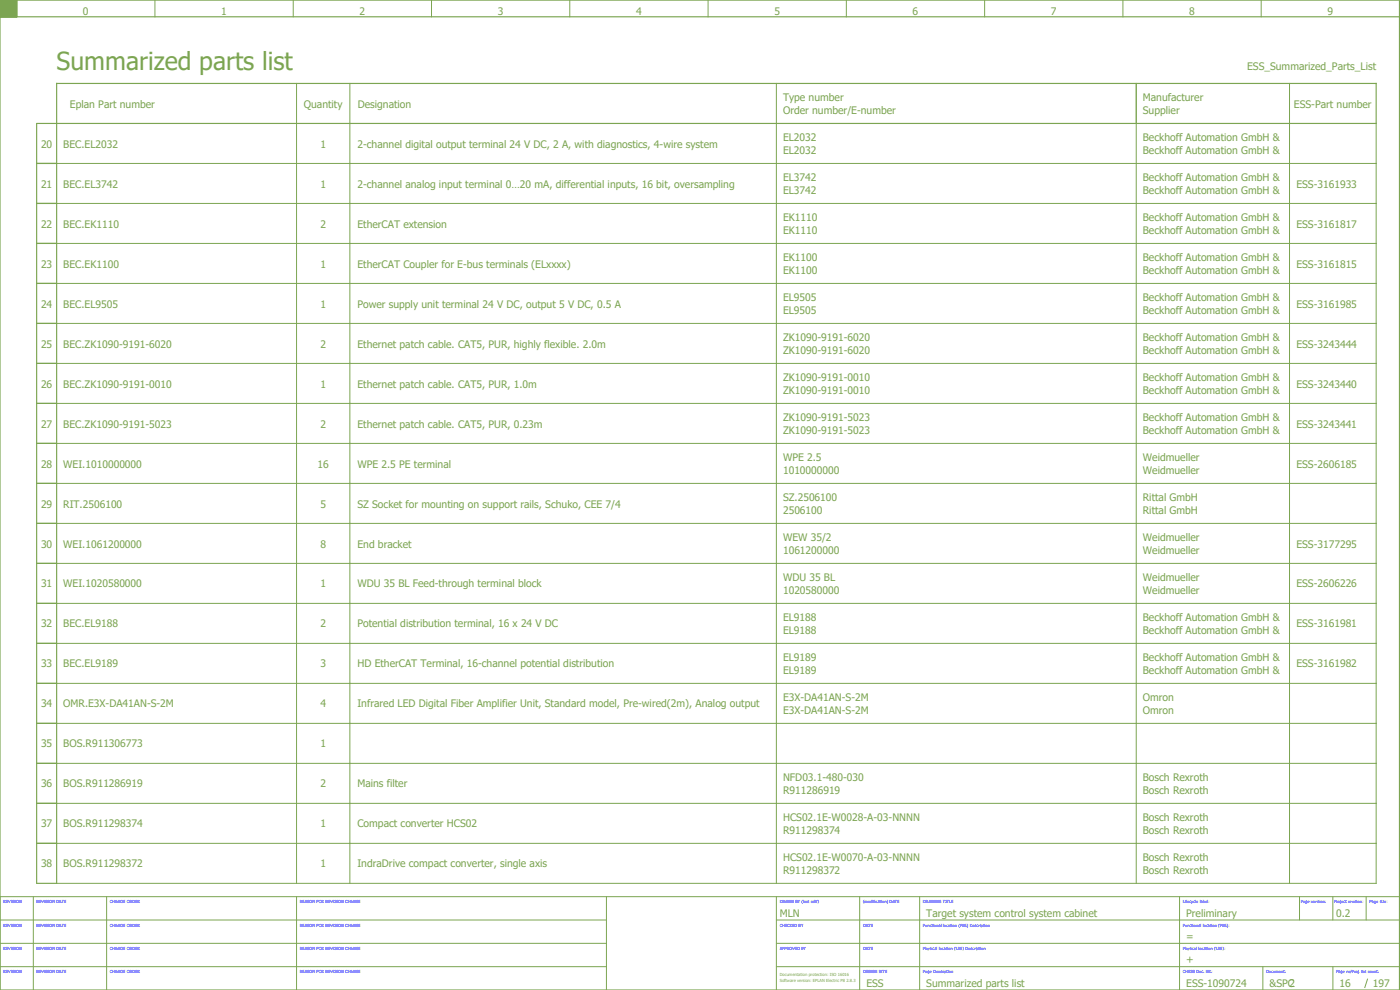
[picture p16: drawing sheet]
<svg xmlns="http://www.w3.org/2000/svg" width="420mm" height="297mm" viewBox="0 0 420 297" stroke-linecap="round" stroke-linejoin="round" font-family="sans-serif">
<defs><g id="words">
<text font-size="7.5" fill="#7ca552" x="17" y="21">Summarized parts list</text>
<g font-size="3.1" fill="#7ca552">
<text x="24.9" y="4.4">0</text>
<text x="66.4" y="4.4">1</text>
<text x="107.9" y="4.4">2</text>
<text x="149.4" y="4.4">3</text>
<text x="190.9" y="4.4">4</text>
<text x="232.4" y="4.4">5</text>
<text x="273.9" y="4.4">6</text>
<text x="315.4" y="4.4">7</text>
<text x="356.9" y="4.4">8</text>
<text x="398.4" y="4.4">9</text>
<text x="374.3" y="21">ESS_Summarized_Parts_List</text>
<text x="21" y="32.3">Eplan Part number</text>
<text x="91.2" y="32.3">Quantity</text>
<text x="107.4" y="32.4">Designation</text>
<text x="235" y="30.3">Type number</text>
<text x="235" y="34.3">Order number/E-number</text>
<text x="343" y="30.3">Manufacturer</text>
<text x="343" y="34.3">Supplier</text>
<text x="388.3" y="32.3">ESS-Part number</text>
<text x="12.3" y="44.3">20</text>
<text x="19" y="44.3">BEC.EL2032</text>
<text x="96.2" y="44.3">1</text>
<text x="107.3" y="44.3">2-channel digital output terminal 24 V DC, 2 A, with diagnostics, 4-wire system</text>
<text x="235" y="42.3">EL2032</text>
<text x="235" y="46.3">EL2032</text>
<text x="343" y="46.3">Beckhoff Automation GmbH &amp;</text>
<text x="343" y="42.3">Beckhoff Automation GmbH &amp;</text>
<text x="12.3" y="56.3">21</text>
<text x="19" y="56.3">BEC.EL3742</text>
<text x="96.2" y="56.3">1</text>
<text x="107.3" y="56.3">2-channel analog input terminal 0…20 mA, differential inputs, 16 bit, oversampling</text>
<text x="235" y="54.3">EL3742</text>
<text x="235" y="58.3">EL3742</text>
<text x="343" y="58.3">Beckhoff Automation GmbH &amp;</text>
<text x="343" y="54.3">Beckhoff Automation GmbH &amp;</text>
<text x="389.1" y="56.3">ESS-3161933</text>
<text x="12.3" y="68.3">22</text>
<text x="19" y="68.3">BEC.EK1110</text>
<text x="96.2" y="68.3">2</text>
<text x="107.3" y="68.3">EtherCAT extension</text>
<text x="235" y="66.3">EK1110</text>
<text x="235" y="70.3">EK1110</text>
<text x="343" y="70.3">Beckhoff Automation GmbH &amp;</text>
<text x="343" y="66.3">Beckhoff Automation GmbH &amp;</text>
<text x="389.1" y="68.3">ESS-3161817</text>
<text x="12.3" y="80.3">23</text>
<text x="19" y="80.3">BEC.EK1100</text>
<text x="96.2" y="80.3">1</text>
<text x="107.3" y="80.3">EtherCAT Coupler for E-bus terminals (ELxxxx)</text>
<text x="235" y="78.3">EK1100</text>
<text x="235" y="82.3">EK1100</text>
<text x="343" y="82.3">Beckhoff Automation GmbH &amp;</text>
<text x="343" y="78.3">Beckhoff Automation GmbH &amp;</text>
<text x="389.1" y="80.3">ESS-3161815</text>
<text x="12.3" y="92.3">24</text>
<text x="19" y="92.3">BEC.EL9505</text>
<text x="96.2" y="92.3">1</text>
<text x="107.3" y="92.3">Power supply unit terminal 24 V DC, output 5 V DC, 0.5 A</text>
<text x="235" y="90.3">EL9505</text>
<text x="235" y="94.3">EL9505</text>
<text x="343" y="94.3">Beckhoff Automation GmbH &amp;</text>
<text x="343" y="90.3">Beckhoff Automation GmbH &amp;</text>
<text x="389.1" y="92.3">ESS-3161985</text>
<text x="12.3" y="104.3">25</text>
<text x="19" y="104.3">BEC.ZK1090-9191-6020</text>
<text x="96.2" y="104.3">2</text>
<text x="107.3" y="104.3">Ethernet patch cable. CAT5, PUR, highly flexible. 2.0m</text>
<text x="235" y="102.3">ZK1090-9191-6020</text>
<text x="235" y="106.3">ZK1090-9191-6020</text>
<text x="343" y="106.3">Beckhoff Automation GmbH &amp;</text>
<text x="343" y="102.3">Beckhoff Automation GmbH &amp;</text>
<text x="389.1" y="104.3">ESS-3243444</text>
<text x="12.3" y="116.3">26</text>
<text x="19" y="116.3">BEC.ZK1090-9191-0010</text>
<text x="96.2" y="116.3">1</text>
<text x="107.3" y="116.3">Ethernet patch cable. CAT5, PUR, 1.0m</text>
<text x="235" y="114.3">ZK1090-9191-0010</text>
<text x="235" y="118.3">ZK1090-9191-0010</text>
<text x="343" y="118.3">Beckhoff Automation GmbH &amp;</text>
<text x="343" y="114.3">Beckhoff Automation GmbH &amp;</text>
<text x="389.1" y="116.3">ESS-3243440</text>
<text x="12.3" y="128.3">27</text>
<text x="19" y="128.3">BEC.ZK1090-9191-5023</text>
<text x="96.2" y="128.3">2</text>
<text x="107.3" y="128.3">Ethernet patch cable. CAT5, PUR, 0.23m</text>
<text x="235" y="126.3">ZK1090-9191-5023</text>
<text x="235" y="130.3">ZK1090-9191-5023</text>
<text x="343" y="130.3">Beckhoff Automation GmbH &amp;</text>
<text x="343" y="126.3">Beckhoff Automation GmbH &amp;</text>
<text x="389.1" y="128.3">ESS-3243441</text>
<text x="12.3" y="140.3">28</text>
<text x="19" y="140.3">WEI.1010000000</text>
<text x="95.3" y="140.3">16</text>
<text x="107.3" y="140.3">WPE 2.5 PE terminal</text>
<text x="235" y="138.3">WPE 2.5</text>
<text x="235" y="142.3">1010000000</text>
<text x="343" y="142.3">Weidmueller</text>
<text x="343" y="138.3">Weidmueller</text>
<text x="389.1" y="140.3">ESS-2606185</text>
<text x="12.3" y="152.3">29</text>
<text x="19" y="152.3">RIT.2506100</text>
<text x="96.2" y="152.3">5</text>
<text x="107.3" y="152.3">SZ Socket for mounting on support rails, Schuko, CEE 7/4</text>
<text x="235" y="150.3">SZ.2506100</text>
<text x="235" y="154.3">2506100</text>
<text x="343" y="154.3">Rittal GmbH</text>
<text x="343" y="150.3">Rittal GmbH</text>
<text x="12.3" y="164.3">30</text>
<text x="19" y="164.3">WEI.1061200000</text>
<text x="96.2" y="164.3">8</text>
<text x="107.3" y="164.3">End bracket</text>
<text x="235" y="162.3">WEW 35/2</text>
<text x="235" y="166.3">1061200000</text>
<text x="343" y="166.3">Weidmueller</text>
<text x="343" y="162.3">Weidmueller</text>
<text x="389.1" y="164.3">ESS-3177295</text>
<text x="12.3" y="176.3">31</text>
<text x="19" y="176.3">WEI.1020580000</text>
<text x="96.2" y="176.3">1</text>
<text x="107.3" y="176.3">WDU 35 BL Feed-through terminal block</text>
<text x="235" y="174.3">WDU 35 BL</text>
<text x="235" y="178.3">1020580000</text>
<text x="343" y="178.3">Weidmueller</text>
<text x="343" y="174.3">Weidmueller</text>
<text x="389.1" y="176.3">ESS-2606226</text>
<text x="12.3" y="188.3">32</text>
<text x="19" y="188.3">BEC.EL9188</text>
<text x="96.2" y="188.3">2</text>
<text x="107.3" y="188.3">Potential distribution terminal, 16 x 24 V DC</text>
<text x="235" y="186.3">EL9188</text>
<text x="235" y="190.3">EL9188</text>
<text x="343" y="190.3">Beckhoff Automation GmbH &amp;</text>
<text x="343" y="186.3">Beckhoff Automation GmbH &amp;</text>
<text x="389.1" y="188.3">ESS-3161981</text>
<text x="12.3" y="200.3">33</text>
<text x="19" y="200.3">BEC.EL9189</text>
<text x="96.2" y="200.3">3</text>
<text x="107.3" y="200.3">HD EtherCAT Terminal, 16-channel potential distribution</text>
<text x="235" y="198.3">EL9189</text>
<text x="235" y="202.3">EL9189</text>
<text x="343" y="202.3">Beckhoff Automation GmbH &amp;</text>
<text x="343" y="198.3">Beckhoff Automation GmbH &amp;</text>
<text x="389.1" y="200.3">ESS-3161982</text>
<text x="12.3" y="212.3">34</text>
<text x="19" y="212.3">OMR.E3X-DA41AN-S-2M</text>
<text x="96.2" y="212.3">4</text>
<text x="107.3" y="212.3">Infrared LED Digital Fiber Amplifier Unit, Standard model, Pre-wired(2m), Analog output</text>
<text x="235" y="210.3">E3X-DA41AN-S-2M</text>
<text x="235" y="214.3">E3X-DA41AN-S-2M</text>
<text x="343" y="214.3">Omron</text>
<text x="343" y="210.3">Omron</text>
<text x="12.3" y="224.3">35</text>
<text x="19" y="224.3">BOS.R911306773</text>
<text x="96.2" y="224.3">1</text>
<text x="12.3" y="236.3">36</text>
<text x="19" y="236.3">BOS.R911286919</text>
<text x="96.2" y="236.3">2</text>
<text x="107.3" y="236.3">Mains filter</text>
<text x="235" y="234.3">NFD03.1-480-030</text>
<text x="235" y="238.3">R911286919</text>
<text x="343" y="238.3">Bosch Rexroth</text>
<text x="343" y="234.3">Bosch Rexroth</text>
<text x="12.3" y="248.3">37</text>
<text x="19" y="248.3">BOS.R911298374</text>
<text x="96.2" y="248.3">1</text>
<text x="107.3" y="248.3">Compact converter HCS02</text>
<text x="235" y="246.3">HCS02.1E-W0028-A-03-NNNN</text>
<text x="235" y="250.3">R911298374</text>
<text x="343" y="250.3">Bosch Rexroth</text>
<text x="343" y="246.3">Bosch Rexroth</text>
<text x="12.3" y="260.3">38</text>
<text x="19" y="260.3">BOS.R911298372</text>
<text x="96.2" y="260.3">1</text>
<text x="107.3" y="260.3">IndraDrive compact converter, single axis</text>
<text x="235" y="258.3">HCS02.1E-W0070-A-03-NNNN</text>
<text x="235" y="262.3">R911298372</text>
<text x="343" y="262.3">Bosch Rexroth</text>
<text x="343" y="258.3">Bosch Rexroth</text>
<text x="234" y="275">MLN</text>
<text x="278" y="275">Target system control system cabinet</text>
<text x="356" y="275">Preliminary</text>
<text x="401" y="275">0.2</text>
<text x="356" y="282">=</text>
<text x="356" y="289">+</text>
<text x="260" y="296">ESS</text>
<text x="278" y="296">Summarized parts list</text>
<text x="356" y="296">ESS-1090724</text>
<text x="381" y="296">&amp;SPC</text>
<text x="387" y="296">2</text>
<text x="402" y="296">16</text>
<text x="412" y="296">197</text>
</g>
<g font-size="1.2" fill="#00f">
<text x="1" y="271">REVISION</text>
<text x="11" y="271">REVISION DATE</text>
<text x="33" y="271">CHANGE ORDER</text>
<text x="90" y="271">REASON FOR REVISION CHANGE</text>
<text x="234" y="271">DRAWN BY (last edit)</text>
<text x="259" y="271">(modification) DATE</text>
<text x="277" y="271">DRAWING TITLE</text>
<text x="355" y="271">Lifecycle label:</text>
<text x="390.4" y="271">Page revision:</text>
<text x="400.4" y="271">Project revision:</text>
<text x="411" y="271">Page size:</text>
<text x="1" y="278">REVISION</text>
<text x="11" y="278">REVISION DATE</text>
<text x="33" y="278">CHANGE ORDER</text>
<text x="90" y="278">REASON FOR REVISION CHANGE</text>
<text x="234" y="278">CHECKED BY</text>
<text x="259" y="278">DATE</text>
<text x="277" y="278">Functional location (FBS) Description</text>
<text x="355" y="278">Functional location (FBS):</text>
<text x="1" y="285">REVISION</text>
<text x="11" y="285">REVISION DATE</text>
<text x="33" y="285">CHANGE ORDER</text>
<text x="90" y="285">REASON FOR REVISION CHANGE</text>
<text x="234" y="285">APPROVED BY</text>
<text x="259" y="285">DATE</text>
<text x="277" y="285">Physical location (LBS) Description</text>
<text x="355" y="285">Physical location (LBS):</text>
<text x="1" y="292">REVISION</text>
<text x="11" y="292">REVISION DATE</text>
<text x="33" y="292">CHANGE ORDER</text>
<text x="90" y="292">REASON FOR REVISION CHANGE</text>
<text x="259" y="292">DESIGN SITE</text>
<text x="277" y="292">Page Description</text>
<text x="355" y="292">CHESS Doc. NR:</text>
<text x="380" y="292">Document:</text>
<text x="401" y="292">Page nr/Proj. tot count:</text>
</g>
<g font-size="1.2" fill="#7ca552">
<text x="234" y="292.8">Documentation protection: ISO 16016</text>
<text x="234" y="294.8">Software version: EPLAN Electric P8 2.8.3</text>
</g>
</g></defs>
<g fill="none" stroke="#7ca552" stroke-width=".35">
<path d="M0 5h420M0 0h420v297h-420zM5 0v5M17 25h396v12h-402v228h6zM11 49h6M11 61h6M11 73h6M11 85h6M11 97h6M11 109h6M11 121h6M11 133h6"/>
<path d="M11 145h6M11 157h6M11 169h6M11 181h6M11 193h6M11 205h6M11 217h6M11 229h6M11 241h6M11 253h6"/>
</g>
<g fill="none" stroke="#7ca552" stroke-width=".3">
<path d="M0 5h5M46.5 0v5M88 0v5M129.5 0v5M171 0v5M212.5 0v5M254 0v5M295.5 0v5M337 0v5M378.5 0v5M89 25v240M105 25v240"/>
<path d="M233 25v240M341 25v240M387 25v240M413 37v228h-396M17 49h396M17 61h396M17 73h396M17 85h396M17 97h396M17 109h396M17 121h396M17 133h396"/>
<path d="M17 145h396M17 157h396M17 169h396M17 181h396M17 193h396M17 205h396M17 217h396M17 229h396M17 241h396M17 253h396M0 276h182M10 269v28"/>
<path d="M32 269v28M89 269v28M182 269v28M233 276h187M233 269v28M258 269v28M276 269v28M354 269v28M390 269v7M400 269v7M410 269v7M420 269h-420v28"/>
<path d="M0 283h182M0 290h182M233 283h187M233 290h187M379 290v7M400 290v7M410.4 293.6l-.8 2.8"/>
</g>
<path d="M0 0h5v5h-5z" fill="#7ca552" stroke="#7ca552" stroke-width=".3"/>
<use href="#words"/>
</svg>
